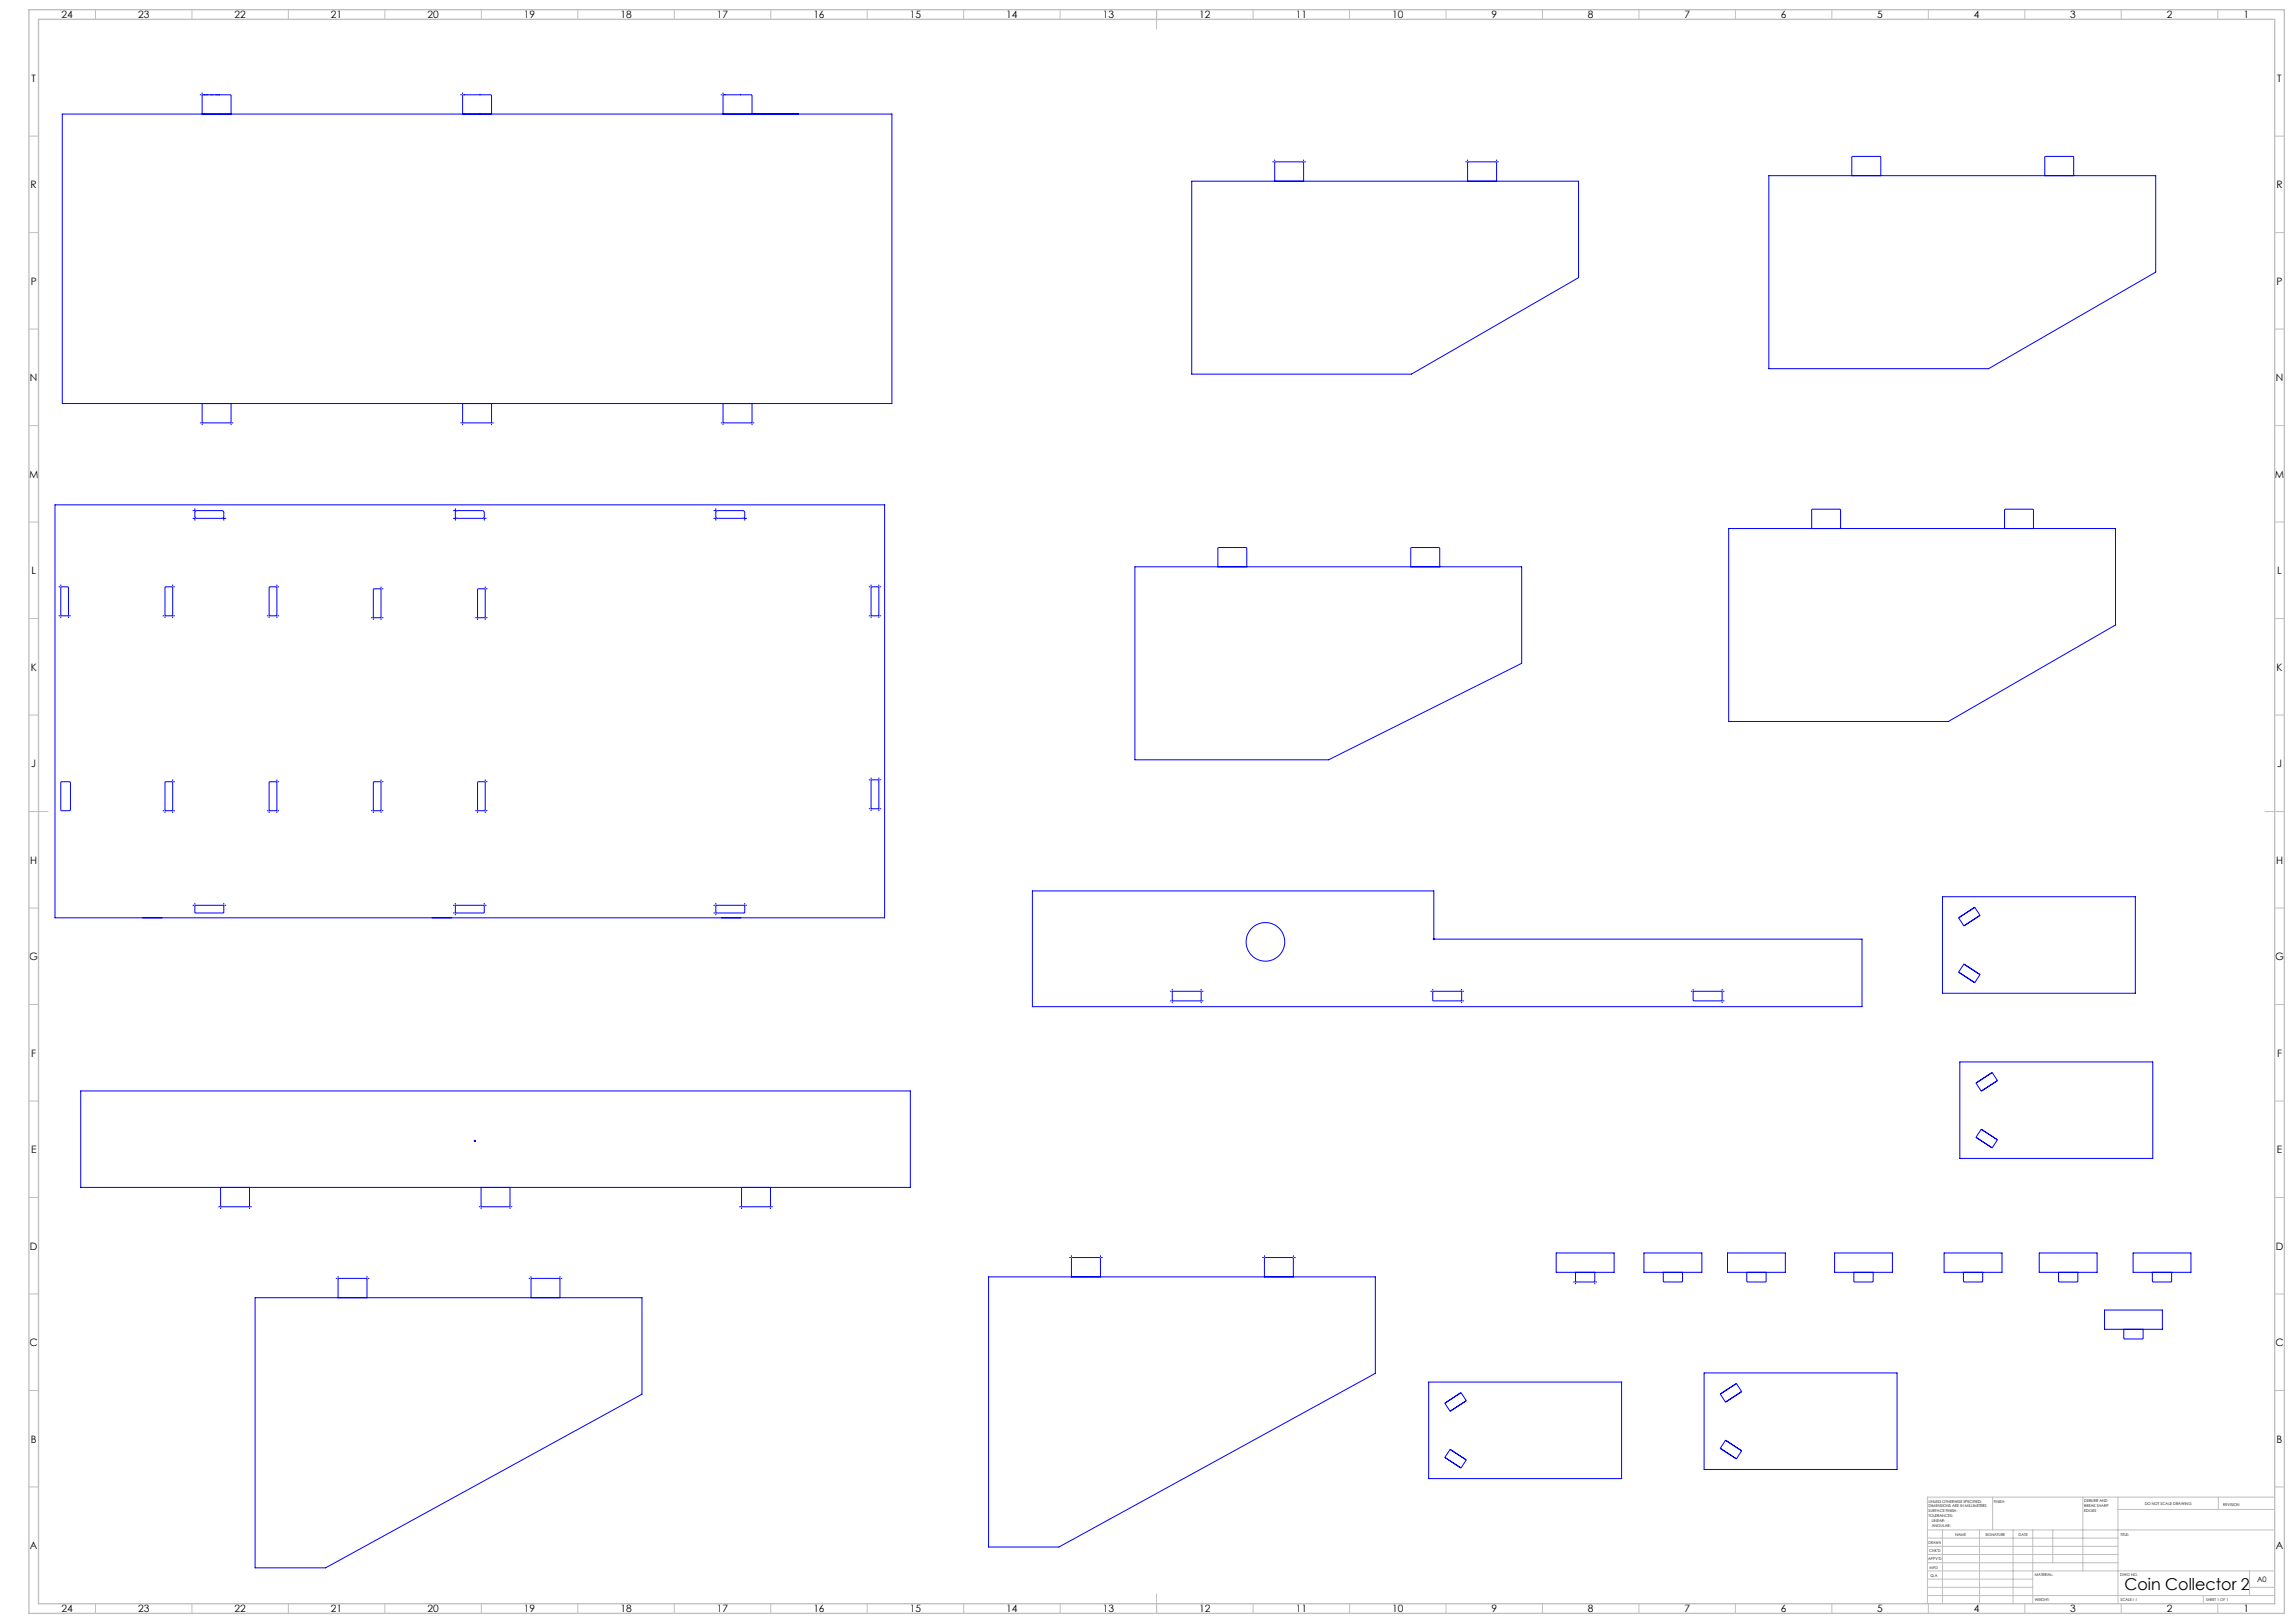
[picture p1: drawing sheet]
<svg xmlns="http://www.w3.org/2000/svg" width="1189mm" height="841mm" viewBox="0 0 1189 841" stroke-linecap="round" stroke-linejoin="round" font-family="sans-serif">
<defs><g id="words">
<text font-size="8.5" x="1101" y="824">Coin Collector 2</text>
<g font-size="5.3">
<text x="32" y="9">24</text>
<text x="72" y="9">23</text>
<text x="122" y="9">22</text>
<text x="172" y="9">21</text>
<text x="222" y="9">20</text>
<text x="272" y="9">19</text>
<text x="322" y="9">18</text>
<text x="372" y="9">17</text>
<text x="422" y="9">16</text>
<text x="472" y="9">15</text>
<text x="522" y="9">14</text>
<text x="572" y="9">13</text>
<text x="622" y="9">12</text>
<text x="672" y="9">11</text>
<text x="722" y="9">10</text>
<text x="773" y="9">9</text>
<text x="823" y="9">8</text>
<text x="873" y="9">7</text>
<text x="923" y="9">6</text>
<text x="973" y="9">5</text>
<text x="1023" y="9">4</text>
<text x="1073" y="9">3</text>
<text x="1123" y="9">2</text>
<text x="1163" y="9">1</text>
<text x="16" y="42">T</text>
<text x="1180" y="42">T</text>
<text x="16" y="97">R</text>
<text x="1180" y="97">R</text>
<text x="16" y="147">P</text>
<text x="1180" y="147">P</text>
<text x="16" y="197">N</text>
<text x="1180" y="197">N</text>
<text x="15" y="247">M</text>
<text x="1179" y="247">M</text>
<text x="16" y="297">L</text>
<text x="1180" y="297">L</text>
<text x="16" y="347">K</text>
<text x="1180" y="347">K</text>
<text x="16" y="397">J</text>
<text x="1180" y="397">J</text>
<text x="16" y="447">H</text>
<text x="1180" y="447">H</text>
<text x="15" y="497">G</text>
<text x="1179" y="497">G</text>
<text x="16" y="547">F</text>
<text x="1180" y="547">F</text>
<text x="16" y="597">E</text>
<text x="1180" y="597">E</text>
<text x="16" y="647">D</text>
<text x="1180" y="647">D</text>
<text x="15" y="697">C</text>
<text x="1179" y="697">C</text>
<text x="16" y="747">B</text>
<text x="1180" y="747">B</text>
<text x="16" y="803">A</text>
<text x="1180" y="803">A</text>
<text x="32" y="835">24</text>
<text x="72" y="835">23</text>
<text x="122" y="835">22</text>
<text x="172" y="835">21</text>
<text x="222" y="835">20</text>
<text x="272" y="835">19</text>
<text x="322" y="835">18</text>
<text x="372" y="835">17</text>
<text x="422" y="835">16</text>
<text x="472" y="835">15</text>
<text x="522" y="835">14</text>
<text x="572" y="835">13</text>
<text x="622" y="835">12</text>
<text x="672" y="835">11</text>
<text x="722" y="835">10</text>
<text x="773" y="835">9</text>
<text x="823" y="835">8</text>
<text x="873" y="835">7</text>
<text x="923" y="835">6</text>
<text x="973" y="835">5</text>
<text x="1023" y="835">4</text>
<text x="1073" y="835">3</text>
<text x="1123" y="835">2</text>
<text x="1163" y="835">1</text>
</g>
<text font-size="3.9" x="1170" y="820">A0</text>
<g font-size="2">
<text x="1000" y="779">UNLESS OTHERWISE SPECIFIED:</text>
<text x="1033" y="779">FINISH:</text>
<text x="1080" y="778">DEBURR AND</text>
<text x="1112" y="780">DO NOT SCALE DRAWING</text>
<text x="1000" y="781">DIMENSIONS ARE IN MILLIMETERS</text>
<text x="1000" y="784">SURFACE FINISH:</text>
<text x="1080" y="781">BREAK SHARP</text>
<text x="1080" y="783">EDGES</text>
<text x="1152" y="780">REVISION</text>
<text x="1000" y="786">TOLERANCES:</text>
<text x="1001" y="789">LINEAR:</text>
<text x="1001" y="791">ANGULAR:</text>
<text x="1013" y="796">NAME</text>
<text x="1029" y="796">SIGNATURE</text>
<text x="1046" y="796">DATE</text>
<text x="1099" y="796">TITLE:</text>
<text x="1000" y="800">DRAWN</text>
<text x="999" y="808">APPV'D</text>
<text x="1000" y="804">CHK'D</text>
<text x="1000" y="813">MFG</text>
<text x="1001" y="817">Q.A</text>
<text x="1055" y="817">MATERIAL:</text>
<text x="1099" y="817">DWG NO.</text>
<text x="1055" y="830">WEIGHT:</text>
<text x="1099" y="830">SCALE:1:1</text>
<text x="1143" y="830">SHEET 1 OF 1</text>
</g>
</g></defs>
<g fill="none" stroke="#00f" stroke-width=".52">
<path d="M32 59h430v150h-430zM104 49h.1M105 59v-10h15v10M105 48v1M239 49h.1M240 59v-10h15v10M240 48v1M374 49h.1M375 59v-9v-1h15v10M375 48v1M618 94h200v50l-86 50h-114zM660 84h.1"/>
<path d="M661 94v-10h14h1v10M661 83h.1M676 83h.1M676 84h1M760 84h.1M761 94v-10h14h1v10M761 83h.1M776 83h.1M776 84h1M917 91h200v50l-86 50h-114zM960 91v-9v-1h15v10M1060 91v-10h15v10"/>
<path d="M104 219h.1M105 209v10h15v-10M105 220h.1M120 220h.1M120 219h1M239 219h.1M240 209v10h15v-10M240 220h.1M255 220h.1M255 219h1M374 219h.1M375 209v10h14l1-10"/>
<path d="M375 220h.1M390 220h.1M390 219h1M29 262h430v214h-430zM100 269h1v1M101 264v1h-1M101 265h14h1v3l-1 1h-13l-1-1zM117 269h-1v1M235 269h1v1M236 264v1h-1M236 265h14h1v3l-1 1h-13l-1-1zM252 269h-1v1"/>
<path d="M370 269h1v1M371 264v1h-1M371 265h14h1v3l-1 1h-13l-1-1zM387 269h-1v1M896 274h200v50l-86 50h-114zM939 274v-10h15v10M1039 274v-10h15v10M588 294h201v50l-100 50h-101zM631 294l1-10h14v10M731 294v-10h1h14v10M31 304h.1M31 319h.1"/>
<path d="M32 303v1M32 320h.1M32 304h3v15h-3zM35 320h.1M36 319h1M84 319h1M86 320h.1M86 304h3v15h-3zM89 303v1M89 320h.1M90 304h.1M90 319h.1"/>
<path d="M139 319h.1M139 320h.1M140 304h3v15h-3zM144 303v1M144 320h.1M144 304h.1M144 319h.1M194 305h3v15h-4zM197 304v1M198 305h1M248 305h3v15h-3zM251 304v1"/>
<path d="M252 305h.1M450 304h1M450 319h1M451 303v1M451 320h.1M452 304h3h1l-1 15h-3h-1zM456 303v1M456 320h.1M456 304h.1M456 319h.1M193 320h.1M193 321h.1"/>
<path d="M197 321h.1M198 320h1M246 320h1M248 321h.1M251 321h.1M252 320h.1M32 405h4v15h-4zM86 405h3v15h-3zM89 404v1M90 405h.1M140 405h3v15h-3zM144 404v1"/>
<path d="M144 405h.1M194 405h3v15h-4zM197 404v1M198 405h1M248 405h3v15h-3zM251 404v1M252 405h.1M450 404h1M450 419h1M451 403v1M451 420h.1M452 404h4v15h-1h-3h-1z"/>
<path d="M456 403v1M456 420h.1M456 404h.1M456 419h.1M84 420h1M86 421h.1M89 421h.1M90 420h.1M139 420h.1M139 421h.1M144 421h.1M144 420h.1"/>
<path d="M193 420h.1M193 421h.1M197 421h.1M198 420h1M246 420h1M248 421h.1M251 421h.1M252 420h.1M100 469h1M101 468v1M101 469h15v4h-15zM116 468v1"/>
<path d="M116 469h1M235 473h1M235 469h1M236 468v1M236 474h.1M236 469h15v4h-15zM251 468v1M251 469h1M370 473h.1M370 469h.1M371 468v1M371 474h.1"/>
<path d="M371 469h15v4h-15zM386 468v1M387 469h.1M1007 465h100v50h-100zM1016 475l-1 1 3 3v1M1023 470l1 1 2 3v1M1024 470l-9 6M1026 474l-8 6M743 487h222v35h-430v-60h208v25M743 486l1 1M744 486l-1 1M1018 500l8 5"/>
<path d="M607 519h.1M607 514h.1M608 513h.1M608 519v1M608 514h14l1 4-15 1zM623 513h.1M623 519v1M623 519h1M623 514h1M742 514h.1M743 513h.1M743 514h14l1 4-15 1z"/>
<path d="M758 513h.1M758 519v1M758 519h1M758 514h1M877 514h.1M878 513h.1M878 514h14l1 4-15 1zM893 513h.1M893 519v1M893 519h1M893 514h1M1015 504l9 5"/>
<path d="M1016 504l-1-1 3-3 8 5-2 4h-1M1016 550h100v50h-100zM1032 556h1l2 4M1033 556l-9 5M1035 560l-8 5M42 565h430v50h-430zM1025 561l-1 1 3 3M246 591h1M246 591v1M1024 589l9 6M1025 590l-1-1 3-4 8 5v1l-2 3-1 1M1027 585l8 6"/>
<path d="M114 615v10h1h14v-10M249 615v10h1h14v-10M384 615v10h1h14v-10M113 625h1M114 626h.1M129 626h.1M130 625h.1M248 625h1M249 626h.1M264 626h.1M265 625h.1M383 625h1"/>
<path d="M384 626h.1M399 626h.1M400 625h.1M554 652h1M555 651h.1M570 651h.1M571 652h.1M654 652h1M655 651h.1M670 651h.1M671 652h.1M807 649h30v10h-30z"/>
<path d="M817 659v5h9l1-5M852 649h30v10h-30zM862 659v5h1h9v-5M895 649h30v10h-30zM905 659v5h1h9v-5M951 649h30v10h-30zM961 659v5h10v-5M1008 649h30v10h-30zM1018 659v5h9l1-5M1057 649h30v10h-30zM1067 659v5h10v-5M1106 649h30v10h-30z"/>
<path d="M1116 659v5h9l1-5M132 672h201v50l-164 90h-37zM174 662h1M175 672v-9l15-1v1v9M175 661v1M190 661v1M191 662h.1M274 662h1M275 672v-9l1-1 14 1v9M275 661v1M290 661v1M291 662h.1"/>
<path d="M512 662h201v50l-164 90h-37zM555 662v-10h1h14v10M655 662v-10h1h14v10M816 664h.1M817 665h.1M827 665h.1M827 664h1M1091 679h30v10h-30zM1101 689v4v1h10v-5M740 716h100v50h-100zM883 711h100v50h-100zM900 717l3 4h-1"/>
<path d="M900 717l-8 5M757 722l-8 5M760 726v-1l-2-3h-1l-8 5 2 4h1M760 726l-8 5M892 722v1l2 3h1M903 721l-9 6M749 755l8 6M752 751l8 6M752 751h-1l-2 4 8 5h1l2-3v-1M892 750l8 6M894 746l9 6M895 747h-1l-2 3v1l8 5 3-4h-1"/>
<circle cx="656" cy="488" r="10"/>
</g>
<g fill="none" stroke="#c0c0c0" stroke-width=".52">
<path d="M49 5v5M99 5v5M149 5v5M199 5v5M249 5v5M299 5v5M349 5v5M399 5v5M449 5v5M499 5v5M549 5v5M599 5v10"/>
<path d="M649 5v5M699 5v5M749 5v5M799 5v5M849 5v5M899 5v5M949 5v5M999 5v5M1049 5v5M1099 5v5M1149 5v5M15 71h5"/>
<path d="M1179 71h5M15 121h5M1179 121h5M15 171h5M1179 171h5M15 221h5M1179 221h5M15 271h5M1179 271h5M15 321h5M1179 321h5M15 371h5"/>
<path d="M1179 371h5M15 421h10M1174 421h10M15 471h5M1179 471h5M15 521h5M1179 521h5M15 571h5M1179 571h5M15 621h5M1179 621h5M15 671h5"/>
<path d="M1179 671h5M15 721h5M1179 721h5M15 771h5M1033 776v17M1080 776v38M1098 776v55M1150 776v6M1179 771h5M1179 776h-180v55M999 793h180M999 797h99"/>
<path d="M1007 793v38M1026 793v38M1043 793v38M1054 793v38M1064 793v17M1098 782h81M999 810h99M999 806h99M999 801h99M999 818h55M999 814h180M1166 814v13"/>
<path d="M49 831v5M99 831v5M149 831v5M199 831v5M249 831v5M299 831v5M349 831v5M399 831v5M449 831v5M499 831v5M549 831v5M599 826v10"/>
<path d="M649 831v5M699 831v5M749 831v5M799 831v5M849 831v5M899 831v5M949 831v5M999 827h180M999 823h55M999 831v5M1049 831v5M1099 831v5"/>
<path d="M1142 827v4M1149 831v5M1166 823h13"/>
</g>
<path d="M15 5h1169v831h-1169zM20 10h1159v821h-1159z" fill="none" stroke="#c0c0c0" stroke-width=".7"/>
<path d="M114 49h-8" fill="none" stroke="#00f" stroke-width=".52" stroke-dasharray="15.2 1.3 1.3 1.3" stroke-dashoffset="13.1"/>
<use href="#words"/>
</svg>
